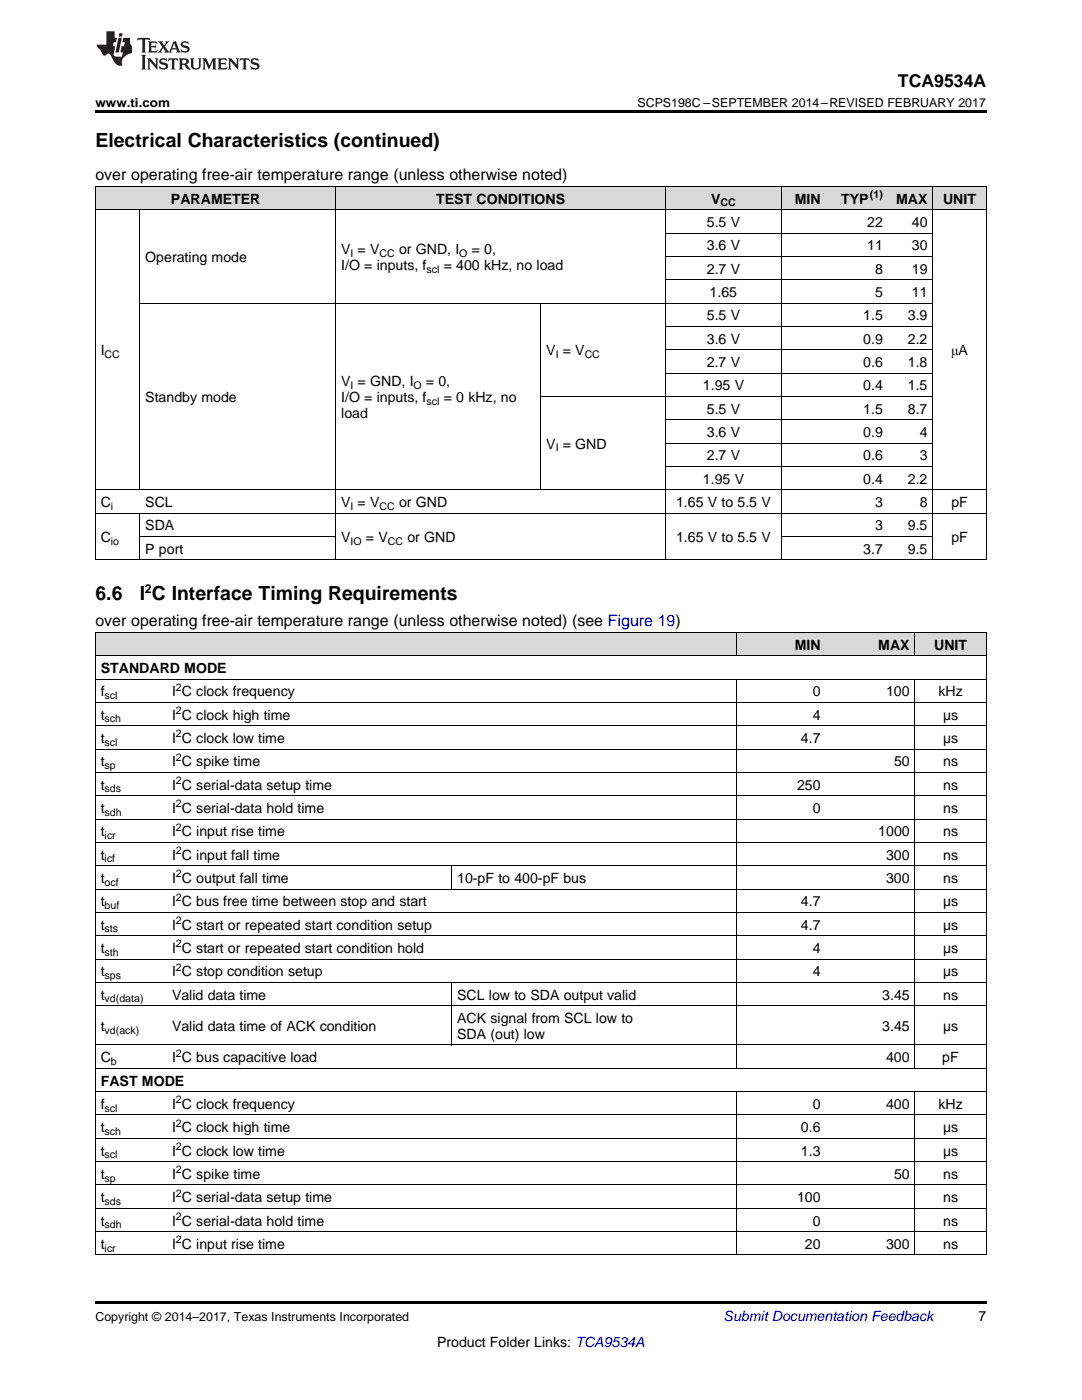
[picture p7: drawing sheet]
<svg xmlns="http://www.w3.org/2000/svg" width="216mm" height="279mm" viewBox="0 0 216 279" stroke-linecap="round" stroke-linejoin="round" font-family="sans-serif">
<defs><g id="words">
<g font-size="3.9">
<text x="19" y="29.3">Electrical Characteristics (continued)</text>
<text x="19" y="119.8">6.6</text>
<text x="27.9" y="119.8">I C Interface Timing Requirements</text>
</g>
<text font-size="3.5" x="179.2" y="17.3">TCA9534A</text>
<g font-size="3.2">
<text x="19" y="36">over operating free-air temperature range (unless otherwise noted)</text>
<text x="19" y="125">over operating free-air temperature range (unless otherwise noted) (see Figure 19)</text>
</g>
<g font-size="2.8">
<text x="34.1" y="40.6">PARAMETER</text>
<text x="87" y="40.6">TEST CONDITIONS</text>
<text x="141.9" y="40.6">V</text>
<text x="158.6" y="40.6">MIN</text>
<text x="167.9" y="40.6">TYP</text>
<text x="178.8" y="40.6">MAX</text>
<text x="188.2" y="40.6">UNIT</text>
<text x="141" y="45.3">5.5 V</text>
<text x="173" y="45.3">22</text>
<text x="182" y="45.3">40</text>
<text x="29" y="52.3">Operating mode</text>
<text x="68.1" y="50.7">V = V</text>
<text x="68.1" y="53.9">I/O = inputs, f</text>
<text x="79.6" y="50.7">or GND, I</text>
<text x="88.5" y="53.9">= 400 kHz, no load</text>
<text x="94.1" y="50.7">= 0,</text>
<text x="141" y="50">3.6 V</text>
<text x="173" y="50">11</text>
<text x="182" y="50">30</text>
<text x="141" y="54.6">2.7 V</text>
<text x="141.6" y="59.3">1.65</text>
<text x="174.6" y="54.6">8</text>
<text x="174.6" y="59.3">5</text>
<text x="182" y="54.6">19</text>
<text x="182" y="59.3">11</text>
<text x="141" y="63.9">5.5 V</text>
<text x="172.3" y="63.9">1.5</text>
<text x="181.2" y="63.9">3.9</text>
<text x="20.1" y="70.9">I</text>
<text x="109" y="70.9">V = V</text>
<text x="141" y="68.6">3.6 V</text>
<text x="172.3" y="68.6">0.9</text>
<text x="181.2" y="68.6">2.2</text>
<text x="189.8" y="70.9">μA</text>
<text x="68.1" y="77">V = GND, I</text>
<text x="85" y="77">= 0,</text>
<text x="140.3" y="77.9">1.95 V</text>
<text x="141" y="73.2">2.7 V</text>
<text x="172.3" y="73.2">0.6</text>
<text x="172.3" y="77.9">0.4</text>
<text x="181.2" y="73.2">1.8</text>
<text x="181.2" y="77.9">1.5</text>
<text x="29" y="80.2">Standby mode</text>
<text x="68.1" y="80.2">I/O = inputs, f</text>
<text x="68.1" y="83.4">load</text>
<text x="88.5" y="80.2">= 0 kHz, no</text>
<text x="141" y="82.5">5.5 V</text>
<text x="172.3" y="82.5">1.5</text>
<text x="181.2" y="82.5">8.7</text>
<text x="109" y="89.5">V = GND</text>
<text x="141" y="87.2">3.6 V</text>
<text x="172.3" y="87.2">0.9</text>
<text x="183.5" y="87.2">4</text>
<text x="141" y="91.9">2.7 V</text>
<text x="172.3" y="91.9">0.6</text>
<text x="183.5" y="91.9">3</text>
<text x="20.1" y="101.2">C</text>
<text x="29" y="101.2">SCL</text>
<text x="68.1" y="101.2">V = V</text>
<text x="79.6" y="101.2">or GND</text>
<text x="134.9" y="101.2">1.65 V to 5.5 V</text>
<text x="140.3" y="96.5">1.95 V</text>
<text x="172.3" y="96.5">0.4</text>
<text x="174.6" y="101.2">3</text>
<text x="181.2" y="96.5">2.2</text>
<text x="183.5" y="101.2">8</text>
<text x="189.8" y="101.2">pF</text>
<text x="29" y="105.8">SDA</text>
<text x="174.6" y="105.8">3</text>
<text x="181.2" y="105.8">9.5</text>
<text x="20.1" y="108.2">C</text>
<text x="29" y="110.5">P port</text>
<text x="68.1" y="108.2">V</text>
<text x="73" y="108.2">= V</text>
<text x="81.3" y="108.2">or GND</text>
<text x="134.9" y="108.2">1.65 V to 5.5 V</text>
<text x="172.3" y="110.5">3.7</text>
<text x="181.2" y="110.5">9.5</text>
<text x="189.8" y="108.2">pF</text>
<text x="158.6" y="129.6">MIN</text>
<text x="175.3" y="129.6">MAX</text>
<text x="186.4" y="129.6">UNIT</text>
<text x="20.1" y="134.3">STANDARD MODE</text>
<text x="20.1" y="139">f</text>
<text x="20.1" y="143.6">t</text>
<text x="34.3" y="139">I C clock frequency</text>
<text x="34.3" y="143.6">I C clock high time</text>
<text x="162.2" y="139">0</text>
<text x="162.2" y="143.6">4</text>
<text x="176.8" y="139">100</text>
<text x="187.3" y="139">kHz</text>
<text x="188.2" y="143.6">µs</text>
<text x="20.1" y="148.3">t</text>
<text x="34.3" y="148.3">I C clock low time</text>
<text x="159.8" y="148.3">4.7</text>
<text x="188.2" y="148.3">µs</text>
<text x="20.1" y="152.9">t</text>
<text x="34.3" y="152.9">I C spike time</text>
<text x="178.4" y="152.9">50</text>
<text x="188.2" y="152.9">ns</text>
<text x="20.1" y="157.6">t</text>
<text x="34.3" y="157.6">I C serial-data setup time</text>
<text x="159" y="157.6">250</text>
<text x="188.2" y="157.6">ns</text>
<text x="20.1" y="162.2">t</text>
<text x="20.1" y="166.9">t</text>
<text x="34.3" y="162.2">I C serial-data hold time</text>
<text x="34.3" y="166.9">I C input rise time</text>
<text x="162.2" y="162.2">0</text>
<text x="175.3" y="166.9">1000</text>
<text x="188.2" y="162.2">ns</text>
<text x="188.2" y="166.9">ns</text>
<text x="20.1" y="171.6">t</text>
<text x="34.3" y="171.6">I C input fall time</text>
<text x="176.8" y="171.6">300</text>
<text x="188.2" y="171.6">ns</text>
<text x="20.1" y="176.2">t</text>
<text x="34.3" y="176.2">I C output fall time</text>
<text x="91.2" y="176.2">10-pF to 400-pF bus</text>
<text x="176.8" y="176.2">300</text>
<text x="188.2" y="176.2">ns</text>
<text x="20.1" y="180.9">t</text>
<text x="20.1" y="185.5">t</text>
<text x="34.3" y="180.9">I C bus free time between stop and start</text>
<text x="34.3" y="185.5">I C start or repeated start condition setup</text>
<text x="159.8" y="180.9">4.7</text>
<text x="159.8" y="185.5">4.7</text>
<text x="188.2" y="180.9">µs</text>
<text x="188.2" y="185.5">µs</text>
<text x="20.1" y="190.2">t</text>
<text x="34.3" y="190.2">I C start or repeated start condition hold</text>
<text x="162.2" y="190.2">4</text>
<text x="188.2" y="190.2">µs</text>
<text x="20.1" y="194.8">t</text>
<text x="34.3" y="194.8">I C stop condition setup</text>
<text x="162.2" y="194.8">4</text>
<text x="188.2" y="194.8">µs</text>
<text x="20.1" y="199.5">t</text>
<text x="34.3" y="199.5">Valid data time</text>
<text x="91.2" y="199.5">SCL low to SDA output valid</text>
<text x="176" y="199.5">3.45</text>
<text x="188.2" y="199.5">ns</text>
<text x="20.1" y="205.7">t</text>
<text x="34.3" y="205.7">Valid data time of ACK condition</text>
<text x="91.2" y="204.2">ACK signal from SCL low to</text>
<text x="91.2" y="207.3">SDA (out) low</text>
<text x="176" y="205.7">3.45</text>
<text x="188.2" y="205.7">µs</text>
<text x="20.1" y="212">C</text>
<text x="34.3" y="212">I C bus capacitive load</text>
<text x="176.8" y="212">400</text>
<text x="188" y="212">pF</text>
<text x="20.1" y="216.6">FAST MODE</text>
<text x="20.1" y="221.3">f</text>
<text x="34.3" y="221.3">I C clock frequency</text>
<text x="162.2" y="221.3">0</text>
<text x="176.8" y="221.3">400</text>
<text x="187.3" y="221.3">kHz</text>
<text x="20.1" y="226">t</text>
<text x="34.3" y="226">I C clock high time</text>
<text x="159.8" y="226">0.6</text>
<text x="188.2" y="226">µs</text>
<text x="20.1" y="230.6">t</text>
<text x="34.3" y="230.6">I C clock low time</text>
<text x="159.8" y="230.6">1.3</text>
<text x="188.2" y="230.6">µs</text>
<text x="20.1" y="235.3">t</text>
<text x="20.1" y="239.9">t</text>
<text x="34.3" y="235.3">I C spike time</text>
<text x="34.3" y="239.9">I C serial-data setup time</text>
<text x="159" y="239.9">100</text>
<text x="178.4" y="235.3">50</text>
<text x="188.2" y="235.3">ns</text>
<text x="188.2" y="239.9">ns</text>
<text x="20.1" y="244.6">t</text>
<text x="34.3" y="244.6">I C serial-data hold time</text>
<text x="162.2" y="244.6">0</text>
<text x="188.2" y="244.6">ns</text>
<text x="20.1" y="249.2">t</text>
<text x="34.3" y="249.2">I C input rise time</text>
<text x="160.6" y="249.2">20</text>
<text x="176.8" y="249.2">300</text>
<text x="188.2" y="249.2">ns</text>
<text x="195.3" y="263.6">7</text>
<text x="87.2" y="268.9">Product Folder Links: TCA9534A</text>
</g>
<text font-size="2.8" fill="#0000c8" x="144.4" y="263.6">Submit Documentation Feedback</text>
<g font-size="2.5">
<text x="19" y="21.4">www.ti.com</text>
<text x="127.2" y="21.4">SCPS198C –SEPTEMBER 2014–REVISED FEBRUARY 2017</text>
<text x="28.9" y="118.3">2</text>
<text x="19" y="263.6">Copyright © 2014–2017, Texas Instruments Incorporated</text>
</g>
<g font-size="2.1">
<text x="143.8" y="41.2">CC</text>
<text x="173.6" y="39.5">(1)</text>
<text x="70" y="51.3">I</text>
<text x="75.7" y="51.3">CC</text>
<text x="91.6" y="51.3">O</text>
<text x="85.1" y="54.4">scl</text>
<text x="20.9" y="71.5">CC</text>
<text x="110.9" y="71.5">I</text>
<text x="116.7" y="71.5">CC</text>
<text x="70" y="77.6">I</text>
<text x="82.5" y="77.6">O</text>
<text x="85.1" y="80.8">scl</text>
<text x="110.9" y="90.1">I</text>
<text x="22.1" y="101.7">i</text>
<text x="70" y="101.7">I</text>
<text x="75.7" y="101.7">CC</text>
<text x="22.1" y="108.7">io</text>
<text x="70" y="108.7">IO</text>
<text x="77.4" y="108.7">CC</text>
<text x="35.1" y="137.8">2</text>
<text x="20.9" y="139.5">scl</text>
<text x="35.1" y="142.5">2</text>
<text x="20.9" y="144.2">sch</text>
<text x="20.9" y="148.8">scl</text>
<text x="35.1" y="147.1">2</text>
<text x="20.9" y="153.5">sp</text>
<text x="35.1" y="151.8">2</text>
<text x="20.9" y="158.2">sds</text>
<text x="35.1" y="156.5">2</text>
<text x="35.1" y="161.1">2</text>
<text x="20.9" y="162.8">sdh</text>
<text x="20.9" y="167.5">icr</text>
<text x="35.1" y="165.8">2</text>
<text x="20.9" y="172.1">icf</text>
<text x="35.1" y="170.4">2</text>
<text x="20.9" y="176.8">ocf</text>
<text x="35.1" y="175.1">2</text>
<text x="35.1" y="179.7">2</text>
<text x="20.9" y="181.4">buf</text>
<text x="35.1" y="184.4">2</text>
<text x="20.9" y="186.1">sts</text>
<text x="20.9" y="190.7">sth</text>
<text x="35.1" y="189.1">2</text>
<text x="20.9" y="195.4">sps</text>
<text x="35.1" y="193.7">2</text>
<text x="20.9" y="200.1">vd(data)</text>
<text x="20.9" y="206.3">vd(ack)</text>
<text x="22.1" y="212.5">b</text>
<text x="35.1" y="210.9">2</text>
<text x="20.9" y="221.9">scl</text>
<text x="35.1" y="220.2">2</text>
<text x="20.9" y="226.5">sch</text>
<text x="35.1" y="224.8">2</text>
<text x="20.9" y="231.2">scl</text>
<text x="35.1" y="229.5">2</text>
<text x="20.9" y="235.8">sp</text>
<text x="35.1" y="234.1">2</text>
<text x="35.1" y="238.8">2</text>
<text x="20.9" y="240.5">sds</text>
<text x="20.9" y="245.1">sdh</text>
<text x="35.1" y="243.5">2</text>
<text x="20.9" y="249.8">icr</text>
<text x="35.1" y="248.1">2</text>
</g>
</g></defs>
<g fill="#d8d8d8">
<path d="M19 126.3h14.3v4.6h-14.3z"/>
<path d="M33.3 126.3h56.9v4.6h-56.9z"/>
<path d="M90.2 126.3h56.8v4.6h-56.8z"/>
<path d="M147 126.3h17.8v4.6h-17.8z"/>
<path d="M164.8 126.3h17.8v4.6h-17.8z"/>
<path d="M182.6 126.3h14.2v4.6h-14.2z"/>
<path d="M19 37.3h8.9v4.6h-8.9z"/>
<path d="M27.9 37.3h39.1v4.6h-39.1z"/>
<path d="M67 37.3h40.9v4.6h-40.9z"/>
<path d="M107.9 37.3h24.9v4.6h-24.9z"/>
<path d="M132.8 37.3h23.1v4.6h-23.1z"/>
<path d="M155.9 37.3h8.9v4.6h-8.9z"/>
<path d="M164.8 37.3h12.5v4.6h-12.5z"/>
<path d="M177.3 37.3h8.9v4.6h-8.9z"/>
<path d="M186.2 37.3h10.6v4.6h-10.6z"/>
</g>
<path d="M19 22h177.8v.5h-177.8zM19 111.7l.2 .1zM66.9 111.7l.1 .1zM107.8 111.7l.1 .1zM132.7 111.7l.1 .1zM155.8 111.7l.1 .1zM164.7 111.7l.1 .1zM177.2 111.7l.1 .1zM186.1 111.7l.1 .1zM196.7 111.7l.1 .1zM19 259.7h177.8v.5h-177.8z" fill="#000"/>
<g fill="none" stroke="#000" stroke-width=".2">
<path d="M19 37.2h177.8v74.6M19.1 37.2v74.6M67 37.2v74.6M132.8 37.2v74.6M155.9 37.2v74.6M186.1 37.2v74.6M19 41.9h177.8M27.9 41.9v55.9M132.8 55.8h53.4M132.8 51.2h53.4M132.8 46.5h53.4M27.9 60.5h158.3"/>
<path d="M107.9 60.5v37.3M107.9 79.1h78.3M132.8 74.5h53.4M132.8 69.8h53.4M132.8 65.1h53.4M19 97.7h177.8M132.8 93.1h53.4M132.8 88.4h53.4M132.8 83.8h53.4M19 111.7h177.8M19 102.4h177.8M27.9 102.4v9.4"/>
<path d="M27.9 107.1h39.1M155.9 107.1h30.3M19 126.2h177.8v124.3M19 135.5h177.8M19 130.9h177.8M19.1 126.2v124.3M147 126.2v4.7M147 135.5v77.8M182.5 126.2v4.7M182.5 135.5v77.8M19 158.8h177.8M19 154.1h177.8"/>
<path d="M19 149.5h177.8M19 144.8h177.8M19 140.2h177.8M19 177.4h177.8M19 172.8h177.8M19 168.1h177.8M19 163.5h177.8M90.1 172.8v4.7M19 196.1h177.8M19 191.4h177.8M19 186.7h177.8M19 182.1h177.8"/>
<path d="M90.1 196.1v12.5M19 217.9h177.8M19 213.2h177.8M19 208.5h177.8M19 200.7h177.8M147 217.9v32.6M182.5 217.9v32.6M19 236.5h177.8M19 231.8h177.8M19 227.2h177.8M19 222.5h177.8M19 250.5h177.8"/>
<path d="M19 245.8h177.8M19 241.1h177.8"/>
</g>
<g fill="#231f20">
<path d="M27.5 7.6l-.1 .5 .4-.2h.6v.1v2.1l-.2 .4h1l-.3-.4v-2.1l.1-.1h.5l.5 .2-.2-.5zM29.5 8.3l.2 .3v1.5l-.2 .4h1.8l.2-.6a1.04 1.04 0 0 1-1.3 .2v-.7h.6l.3 .2v-.6l-.3 .2h-.6v-.6l.8-.1 .4 .3-.2-.5zM31.5 8.3l.9 1.1-.9 1.1h.8l-.2-.2 .5-.7 .4 .7-.2 .2h1.5l-.1-.2 .1-.4h.9l.1 .4-.2 .2h1l-.3-.3-.7-1.9h-.5l-.9 2-.8-1 .9-1h-.8l.1 .3-.3 .5-.4-.6 .2-.2zM34.7 8.6l.4 1h-.7zM36.3 8.4a.63 .63 0 0 0-.2 .7 .63 .63 0 0 0 .6 .4l.6 .2 .1 .2a.75 .75 0 0 1-.7 .4 .75 .75 0 0 1-.6-.5l.1 .7 .1-.1a1.11 1.11 0 0 0 1.5-.6 1.13 1.13 0 0 0-1.2-.8l-.1-.4a1.04 1.04 0 0 1 1.2 .2l-.2-.5-.1 .1-.5-.2zM28.2 10.9l.2 .4v2.2l-.2 .4h1l-.3-.4v-2.2l.3-.4zM29.3 11.6l.3 .4v1.5l-.3 .4h.8l-.2-.4v-1.3l1.5 1.7v-1.9l.2-.4h-.7l.2 .4v.9l-1.1-1.3zM32 11.8a.62 .62 0 0 0-.2 .7 .62 .62 0 0 0 .6 .4l.6 .1 .1 .3a.76 .76 0 0 1-.7 .3 .76 .76 0 0 1-.6-.4l.1 .7 .1-.1a1.11 1.11 0 0 0 1.5-.6 1.13 1.13 0 0 0-1.2-.8l-.1-.4a1.04 1.04 0 0 1 1.2 .2l-.2-.6-.1 .1-.5-.1zM33.7 11.6l-.2 .6a.61 .61 0 0 1 .8-.3v1.6l-.2 .4h.9l-.2-.4v-1.6a.63 .63 0 0 1 .8 .3l-.2-.6zM35.6 11.6l.3 .4v1.5l-.3 .4h1l-.2-.2v-.8l.5 .2a.76 .76 0 0 0 1.2 .7l-1-1a.58 .58 0 0 0 .6-.5 .58 .58 0 0 0-.5-.6zM36.4 11.9h.1a.45 .45 0 0 1 .5 .1 .45 .45 0 0 1 .1 .5l-.7 .2zM37.9 11.6l.2 .2a2.17 2.17 0 0 0 .3 1.9 .99 .99 0 0 0 1.6-.6v-1.1l.2-.4h-.7l.2 .2a1.92 1.92 0 0 1-.2 1.8 .6 .6 0 0 1-.9-.5v-1.1l.2-.4zM40.4 11.6l.2 .4v1.5l-.2 .4h.7l-.2-.4v-1.4l.8 1.8 .8-1.8v1.4l-.2 .4h.9l-.2-.4v-1.5l.2-.4h-.8l-.6 1.5-.6-1.5zM43.4 11.6l.2 .4v1.5l-.2 .4h1.8l.2-.6a1.04 1.04 0 0 1-1.3 .1v-.6h.5l.4 .2v-.6l-.4 .2h-.5v-.7h.8l.3 .3-.1-.6zM45.5 11.6l.2 .4v1.5l-.2 .4h.7l-.2-.4v-1.3l1.5 1.7v-1.9l.2-.4h-.7l.2 .4v.9l-1.1-1.3zM47.9 11.6l-.1 .6a.61 .61 0 0 1 .8-.3v1.6l-.3 .4h1l-.3-.4 .1-1.6a.63 .63 0 0 1 .7 .3l-.1-.6zM50.2 11.8a.62 .62 0 0 0-.2 .7 .62 .62 0 0 0 .6 .4l.6 .1 .2 .3a.76 .76 0 0 1-.8 .3 .76 .76 0 0 1-.6-.4l.1 .7 .2-.1a1.11 1.11 0 0 0 1.5-.6 1.13 1.13 0 0 0-1.3-.8l-.1-.4a1.04 1.04 0 0 1 1.2 .2l-.1-.6-.2 .1-.5-.1z"/>
<path d="M21.2 6.3v2.6h-1.9l.1 .4 .7 .9a.91 .91 0 0 0 1 .8 .56 .56 0 0 1 .5-.3 .56 .56 0 0 1 .5 .3l.4 .8a1.53 1.53 0 0 0 1.9 1.2 1.54 1.54 0 0 1 1-2.1l.9-.3v-1.4a1.52 1.52 0 0 1-.3-1.6h-1.4l-.2 .8h.5l-.2 .8h-.4l-.2 1v.2l.4 .1-.2 .8a1.93 1.93 0 0 1-1.6-.3l.3-1.8h-.5l.2-.8h.4l.2-.8h-.4v-1.3zM23.6 7.6l-.6 2.9h.7l.6-2.9zM23.8 6.6l-.1 .7h.6l.2-.7z"/>
</g>
<use href="#words"/>
</svg>
